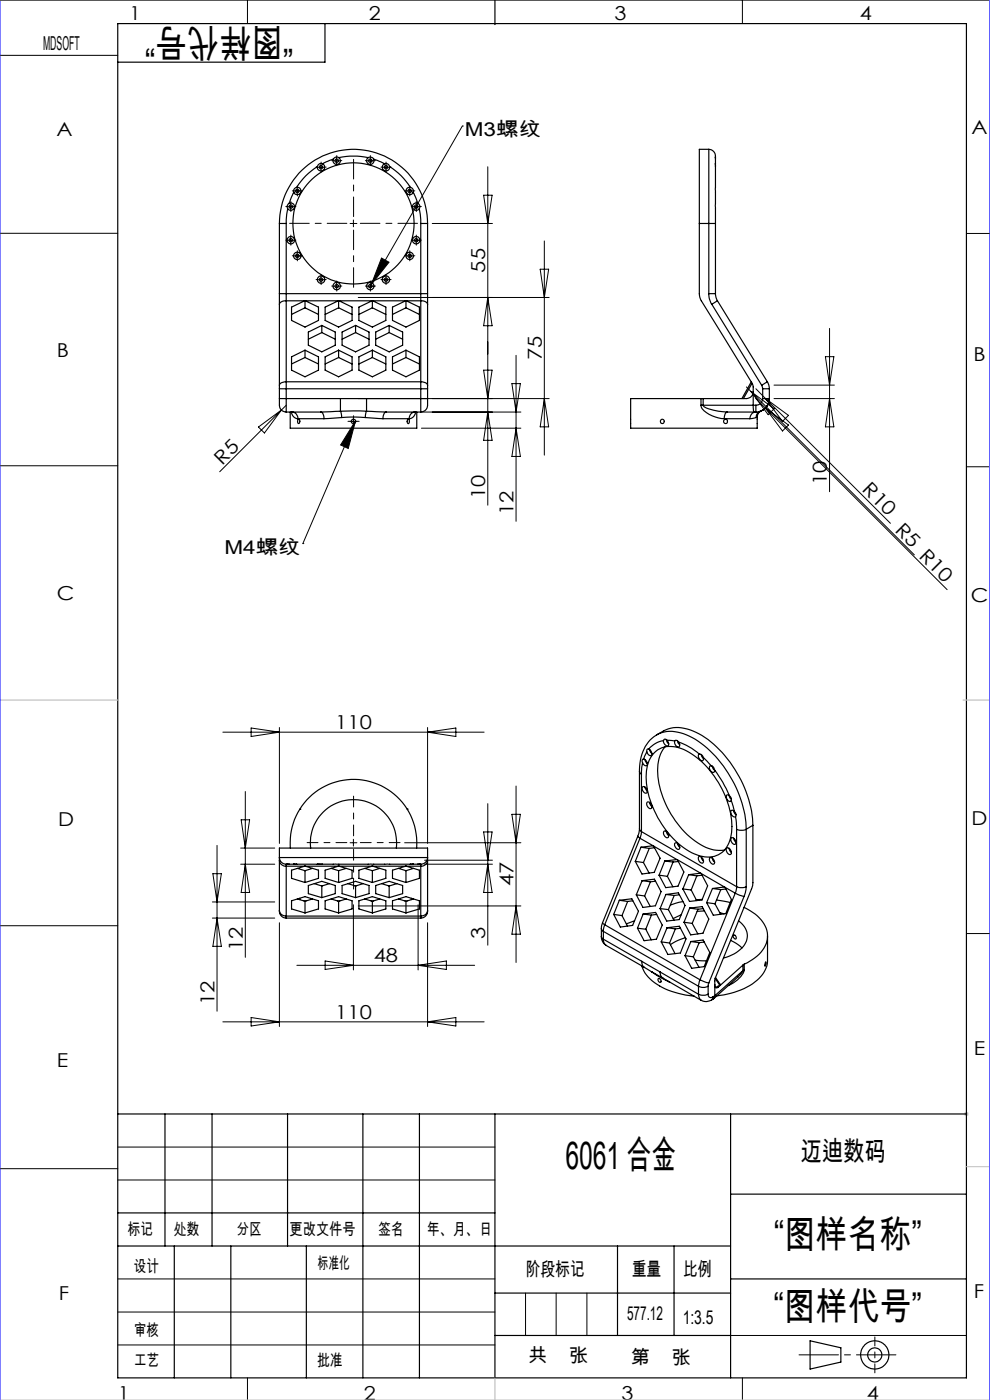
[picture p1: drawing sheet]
<svg xmlns="http://www.w3.org/2000/svg" width="210mm" height="297mm" viewBox="0 0 210 297" stroke-linecap="round" stroke-linejoin="round" font-family="sans-serif">
<defs><g id="words">
<g font-size="8.1">
<text x="62.2" y="6.1" transform="rotate(-180 62.2 6.1)">“图样代号”</text>
<text x="119.9" y="247.9">6061 合金</text>
<text x="164.2" y="264.7">“图样名称”</text>
<text x="164.1" y="279.9">“图样代号”</text>
</g>
<text font-size="5.8" x="169.9" y="246.3">迈迪数码</text>
<g font-size="4.1">
<text x="27.5" y="4.3">1</text>
<text x="78.3" y="4.3">2</text>
<text x="130.3" y="4.3">3</text>
<text x="182.4" y="4.3">4</text>
<text x="9.1" y="10.5">MDSOFT</text>
<text x="12" y="28.8">A</text>
<text x="98.6" y="28.9">M3螺纹</text>
<text x="206.1" y="28.4">A</text>
<text x="102.9" y="57.8" transform="rotate(-90 102.9 57.8)">55</text>
<text x="12.1" y="75.8">B</text>
<text x="114.9" y="76.4" transform="rotate(-90 114.9 76.4)">75</text>
<text x="206.5" y="76.5">B</text>
<text x="47.2" y="98.8" transform="rotate(-45 47.2 98.8)">R5</text>
<text x="102.9" y="105.8" transform="rotate(-90 102.9 105.8)">10</text>
<text x="175.4" y="103" transform="rotate(-90 175.4 103)">10</text>
<text x="182.7" y="104" transform="rotate(45 182.7 104)">R10</text>
<text x="108.9" y="109.3" transform="rotate(-90 108.9 109.3)">12</text>
<text x="189.6" y="112.5" transform="rotate(45 189.6 112.5)">R5 R10</text>
<text x="47.6" y="117.5">M4螺纹</text>
<text x="12" y="127.4">C</text>
<text x="205.9" y="127.7">C</text>
<text x="71.1" y="154.8">110</text>
<text x="12.3" y="175.3">D</text>
<text x="206.1" y="175.1">D</text>
<text x="108.9" y="188.1" transform="rotate(-90 108.9 188.1)">47</text>
<text x="51.5" y="201.8" transform="rotate(-90 51.5 201.8)">12</text>
<text x="102.9" y="199.2" transform="rotate(-90 102.9 199.2)">3</text>
<text x="79.3" y="204.2">48</text>
<text x="45.5" y="213.2" transform="rotate(-90 45.5 213.2)">12</text>
<text x="71.1" y="216.2">110</text>
<text x="12" y="226.5">E</text>
<text x="206.6" y="223.9">E</text>
<text x="12.5" y="275.7">F</text>
<text x="111.5" y="270.7">阶段标记</text>
<text x="134" y="270.7">重量</text>
<text x="144.9" y="270.7">比例</text>
<text x="206.6" y="275.3">F</text>
<text x="133" y="279.9">577.12</text>
<text x="144.8" y="280.8">1:3.5</text>
<text x="112.1" y="288.9">共</text>
<text x="120.7" y="288.9">张</text>
<text x="133.8" y="289.3">第</text>
<text x="142.5" y="289.3">张</text>
<text x="25.1" y="297">1</text>
<text x="77.2" y="297">2</text>
<text x="131.9" y="297">3</text>
<text x="183.8" y="297">4</text>
</g>
<g font-size="3.5">
<text x="27.1" y="262">标记</text>
<text x="36.9" y="262">处数</text>
<text x="50.2" y="262">分区</text>
<text x="61.4" y="262">更改文件号</text>
<text x="80.3" y="262">签名</text>
<text x="90.5" y="262">年、月、日</text>
<text x="28.4" y="269.8">设计</text>
<text x="67.4" y="269.2">标准化</text>
<text x="28.5" y="283.4">审核</text>
<text x="28.5" y="289.7">工艺</text>
<text x="67.3" y="289.7">批准</text>
</g>
</g></defs>
<g fill="none" stroke="#000" stroke-width=".21">
<path d="M0 0h210M0 11.7h25M52.5 0v5M157.5 0v5M63 39.8v1.4M67.4 35.5h1.4M68.1 34.7v1.5M70.7 34.1h1.4M71.4 33.4v1.4M77.8 34.1h1.5M78.6 33.4v1.4M81.1 35.5h1.5"/>
<path d="M81.9 34.7v1.5M86.9 39.8v1.4M98.1 26.7h.1M98.1 26.7l-19.4 33.7M103.5 35.4v71.8M0 49.5h25M61 51h1.4M61 43.8h1.4M61.7 43.1v1.5M61.7 50.2v1.5M62.3 54.3h1.5M62.3 40.5h1.5"/>
<path d="M63 53.6v1.4M67.4 59.3h1.4M68.1 58.6v1.4M71.4 60v1.4M74.3 47.4h1.4M75 46.7v1.4M78.6 60v1.4M80.9 54.7l1.6 .9-3.8 4.8zM81.1 59.3h1.5M81.9 58.6v1.4M86.2 54.3h1.4M86.2 40.5h1.4"/>
<path d="M86.9 53.6v1.4M87.6 51h1.4M87.6 43.8h1.4M88.3 43.1v1.5M88.3 50.2v1.5M91.7 47.4h12.8M102.6 41.4h1.8l-.9 6zM114.6 57.1h1.8l-.9 6zM115.5 51.1v45.5M205 49.5h5M70.7 60.7h1.4M76 63.1h40.5"/>
<path d="M77.8 60.7h1.5M102.6 78.5h1.8l-.9 6.1zM103.5 63.1l.9 6h-1.8zM109.5 75.4v35.2M175.1 75.7h1.8l-.9 6zM176 69.7v34.6M0 98.8h25M54.8 90.6l4.9-3.6-3.6 4.9zM60.7 86l-14.1 14.1M74.3 89.4h1.4M75 88.7v1.4M75.4 89.2l-1.5 5.9-1.7-.7z"/>
<path d="M75.4 89.2l-11.2 26.1M76 84.6h40.5M89.4 90.8h21.1M89.4 87.4h21.1M103.5 87.4l.9 6h-1.8zM108.6 81.4h1.8l-.9 6zM109.5 90.8l.9 6h-1.8zM115.5 84.6l.9 6h-1.8zM158.3 82.1l1 1M159.3 83.1l34.7 34.6M159.3 83.1l4.9 3.6-1.3 1.3zM160.3 84.6l2 2"/>
<path d="M160.3 82.5l2 2M162.3 86.6l38.6 38.5M162.3 86.6l5 3.6-1.3 1.2zM162.3 84.5l26.6 26.5M162.3 84.5l5 3.6-1.3 1.3zM164.2 84.6h12.8M164.2 81.7h12.8M176 84.6l.9 6h-1.8zM205 99h5M64.2 115.3h.1M47.3 155.3h55.4M53.3 154.4l6 .9-6 .9z"/>
<path d="M59.3 154.3v24.6M90.7 154.3v24.6M90.7 155.3l6-.9v1.8zM46 179.3v35.2M51 179.9h7.3M51.2 173.9h1.8l-1 6zM52 167.9v35.2M74.3 178.8h1.4M75 178v1.5M85.8 178.8h24.7M102.6 176.5h1.8l-.9 6zM103.5 170.5v30"/>
<path d="M108.6 172.8h1.8l-.9 6zM109.5 166.8v37.4M0 196.4h25M45 194.8h13.3M45 191.3h13.3M45.2 185.3h1.8l-1 6zM46 194.8l1 6h-1.8zM51 183.3h7.3M52 183.3l1 6h-1.8zM59.3 195.8v22M75 191.9v13.9M76 192.2h34.5"/>
<path d="M88.7 191.9v13.9M90.1 183.3h14.4M90.1 182.5h14.4M90.7 195.8v22M103.5 183.3l.9 6h-1.8zM109.5 192.2l.9 6h-1.8zM205 198h5M47.3 216.8h55.4M53.3 215.9l6 .9-6 .9zM63 204.8h37.7M69 203.9l6 .9-6 .9zM88.7 204.8l6-.9v1.8z"/>
<path d="M90.7 216.8l6-.9v1.8zM0 247.9h25M25 243.3h80M25 250.3h80M25 278.3h80M25 271.3h80M111.5 274.3v9M118 274.3v9M124.5 274.3v9M25 285.3h80M52.5 292.3v4.7M155 283.3h50"/>
<path d="M157.5 292.3v4.7"/>
</g>
<g fill="none" stroke="#000" stroke-width=".25">
<path d="M25 5h180v287.3h-180zM68.9 5v8.2h-43.9M105 0v5.2M62.9 39.8a.75 .75 0 0 0-.6 1M62.9 39.8a.77 .77 0 0 1 .9 .5 .77 .77 0 0 1-.5 1 .77 .77 0 0 1-1-.5M67.3 35.3a13.5 13.5 0 0 0-4.4 4.5M68.4 34.7a.8 .8 0 0 0-1.1 .6M68.4 34.7a.79 .79 0 0 1 .4 1 .79 .79 0 0 1-.9 .5 .79 .79 0 0 1-.6-.9M70.7 33.8l-2.3 .9M71.9 33.4a15.5 15.5 0 0 1 6.2 0M71.9 33.4a.81 .81 0 0 0-1.2 .4M71.9 33.4a.79 .79 0 0 1 .2 1.1 .79 .79 0 0 1-1.1 .3 .79 .79 0 0 1-.3-1"/>
<path d="M78.1 33.4l.3-.1a.81 .81 0 0 1 .9 .5M78.1 33.4a.79 .79 0 0 0-.2 1.1 .79 .79 0 0 0 1 .3 .79 .79 0 0 0 .4-1M79.3 33.8l2.3 .9M81.6 34.7h.1a.81 .81 0 0 1 1 .6M81.6 34.7a.79 .79 0 0 0-.5 1 .79 .79 0 0 0 1 .5 .79 .79 0 0 0 .6-.9M82.7 35.3a13.5 13.5 0 0 1 4.3 4.5M87 39.8h.1a.77 .77 0 0 1 .5 1M87 39.8a.77 .77 0 0 0-.9 .5 .77 .77 0 0 0 .6 1 .77 .77 0 0 0 .9-.5M150.4 31.7a1.5 1.5 0 0 1 1.4 1.7M150.4 31.7h-2.1v15.7M150.4 31.7v15.7M151.7 33.3l.1 .5"/>
<path d="M151.8 33.8v.9M151.8 34.7v.6M151.8 35.3v12.1M151.8 33.4v.4M151.8 33.3v.1M59.3 47.4h1.4M59.3 47.4a15.7 15.7 0 0 1 15.7-15.7 15.7 15.7 0 0 1 15.7 15.7M59.3 47.4v14.9M60.7 47.4v14.9M61 44.3l-.3 3.1M61.3 43.1l-.2 .2a.76 .76 0 0 0-.1 1M61.3 43.1a.8 .8 0 0 1 1.1 .4 .8 .8 0 0 1-.3 1 .8 .8 0 0 1-1.1-.2"/>
<path d="M62.3 40.8l-1 2.3M87.6 40.8l1 2.3M88.6 43.1h.1a.81 .81 0 0 1 .2 1.2M88.6 43.1a.8 .8 0 0 0-1 .4 .8 .8 0 0 0 .3 1 .8 .8 0 0 0 1-.2M88.9 44.3l.4 3.1M89.3 47.4h1.4M89.3 47.4v14.9M90.7 47.4v14.9M148.3 47.4l.1 15.7 .4 .7 10.8 17.6 .2 .6v4.5l.1 .9M148.3 47.4h2.1M150.4 47.4h1.4M150.4 47.4v14.9"/>
<path d="M151.8 47.4v14.9M59.3 62.3h1.4M59.3 62.3v2.3M59.3 64.6v17.1M60.7 63.8a1.27 1.27 0 0 0-1.4 .8M60.7 62.3v1.5M60.7 63.8v17.2M60.7 63.8h28.6M60.7 62.3h28.6M61.8 75.7l2.9-1.4 2.9 1.4v2.8l-2.9 1.4-2.9-1.4zM64.6 63.8l-2.8 1.4v2.8l2.9 1.4 2.9-1.4v-2.8l-2.8-1.4M64.7 63.8v1.5"/>
<path d="M64.7 74.3v1.5M64.7 75.8l-2.9 1.4M64.7 75.8l2.9 1.4M64.7 65.3l2.9 1.4M64.7 65.3l-2.9 1.4M65.4 70.4l2.9-1.4 2.8 1.4v2.8l-2.8 1.4-2.9-1.4zM68.3 69v1.6M68.3 70.6l-2.9 1.4M68.3 70.6l2.8 1.4M69 75.7l2.8-1.4 2.9 1.4v2.8l-2.9 1.4-2.8-1.4zM71.8 63.8l-2.8 1.4v2.8l2.8 1.4 2.9-1.4v-2.8l-2.8-1.4M71.8 63.8v1.5"/>
<path d="M71.8 74.3v1.5M71.8 75.8l-2.8 1.4M71.8 75.8l2.9 1.4M71.8 65.3l2.9 1.4M71.8 65.3l-2.8 1.4M72.6 70.4l2.8-1.4 2.9 1.4v2.8l-2.9 1.4-2.8-1.4zM75.4 69v1.6M75.4 70.6l-2.8 1.4M75.4 70.6l2.9 1.4M76.1 75.7l2.9-1.4 2.8 1.4v2.8l-2.8 1.4-2.9-1.4zM78.9 63.8l-2.8 1.4v2.8l2.9 1.4 2.8-1.4v-2.8l-2.7-1.4M79 63.8v1.5"/>
<path d="M79 74.3v1.5M79 75.8l-2.9 1.4M79 75.8l2.8 1.4M79 65.3l2.8 1.4M79 65.3l-2.9 1.4M79.7 70.4l2.9-1.4 2.8 1.4v2.8l-2.8 1.4-2.9-1.4zM82.6 69v1.6M82.6 70.6l-2.9 1.4M82.6 70.6l2.8 1.4M83.3 75.7l2.8-1.4 2.9 1.4v2.8l-2.9 1.4-2.8-1.4zM86 63.8l-2.7 1.4v2.8l2.8 1.4 2.9-1.4v-2.8l-2.8-1.4M86.1 63.8v1.5"/>
<path d="M86.1 74.3v1.5M86.1 75.8l-2.8 1.4M86.1 75.8l2.9 1.4M86.1 65.3l-2.8 1.4M86.1 65.3l2.9 1.4M89.3 63.8a1.27 1.27 0 0 1 1.4 .8M89.3 62.3v1.5M89.3 62.3h1.4M89.3 63.8v17.2M90.7 62.3v2.3M90.7 64.6v17.1M150.4 62.3a3.9 3.9 0 0 0 .6 2.3"/>
<path d="M150.4 62.3h1.4M151 64.6l10.6 17.1M151.8 62.3l.1 .8 .3 .7M152.2 63.8l-1.2 .8M152.2 63.8l10.6 17.2M59.3 82.5h1.4M59.3 84.6h1.4M59.3 81.7v.8M59.3 84.6v1.1a1.47 1.47 0 0 0 1.4 1.7M59.3 82.5v2.1M60.7 81a1.27 1.27 0 0 0-1.4 .7M60.7 81v1.5"/>
<path d="M60.7 84.6v2.8M60.7 82.5v2.1M60.7 87.4h7.4M60.7 84.6h11.5M60.7 82.5h28.6M60.7 81h28.6M61.6 87.4v3.4h26.8v-3.4M61.8 87.4l.5 1.1 .9 .3M61.9 87.4a1.28 1.28 0 0 1 1.3 1.4M63.2 88.8h5.5M63.2 89a.41 .41 0 0 1 .5 .3 .41 .41 0 0 1-.2 .5h-.1a.53 .53 0 0 1-.2-.8zM68.1 87.4a1.27 1.27 0 0 1 .6 1.4"/>
<path d="M72.2 87.2l-4.1 .2M72.2 84.6v2.6M72.2 84.6h5.6M72.2 87.2h5.6M72.2 87.2l.3 1.4M72.5 88.6h5M72.5 88.6l-3.8 .2M77.5 88.6l3.7 .2M77.8 87.2l4.1 .2M77.8 84.6v2.6M77.8 87.2l-.3 1.4M77.8 84.6h11.5"/>
<path d="M81.2 88.8h5.6M81.9 87.4a1.27 1.27 0 0 0-.7 1.4M81.9 87.4h7.4M86.5 89a.45 .45 0 0 1 .4 .4 .45 .45 0 0 1-.3 .5 .59 .59 0 0 1-.1-.9zM88 87.4h.1M88.1 87.4a1.33 1.33 0 0 0-1.3 1.4M88.1 87.4h.1M88.2 87.4a1.53 1.53 0 0 1-1.4 1.4M89.3 84.6v2.8M89.3 82.5h1.4M89.3 81v1.5M89.3 81a1.27 1.27 0 0 1 1.4 .7"/>
<path d="M89.3 84.6h1.4M89.3 82.5v2.1M90.7 81.7v.8M90.7 84.6v1.1a1.47 1.47 0 0 1-1.4 1.7M90.7 82.5v2.1M148.7 86a3.3 3.3 0 0 0 2.4 2.2l1.3 .4 1.2 .2M148.7 86h.5M148.7 84.6h-14.9v6.2h26.8v-2.3M148.7 84.6h.5M148.7 84.6v1.4M149.2 86v.1a8.3 8.3 0 0 0 5.1 1.3M149.2 86h11.1"/>
<path d="M149.2 84.6v1.4M153.6 88.8h5.5M154.3 87.4a1.17 1.17 0 0 0-.7 1.4M154.3 87.4h6M159.3 81l-1.9 3.6M159.5 81.3l-1.8 3.3M159.8 83.1a1.45 1.45 0 0 1-1.5 1.5h-9.1M160.3 86v1.4M160.3 87.4a1.33 1.33 0 0 0-1.2 1.4M160.4 88.6l-1.3 .2M160.6 88.5l-.2 .1M161.5 87.2h-.1a1.39 1.39 0 0 0-.8 1.3"/>
<path d="M161.5 87.2a1.39 1.39 0 0 0-1.1 1.4M161.6 81.7l.2 .8M161.8 84.6a1.45 1.45 0 0 1-1.5 1.4M161.8 84.6h1.4M161.8 82.5h1.4M161.8 82.5v2.1M162.8 81l-1.2 .7M162.8 81l.3 .7 .1 .8M163.2 84.6a2.76 2.76 0 0 1-1.9 2.6M163.2 84.6a2.82 2.82 0 0 1-1.7 2.6M163.2 84.6a2.87 2.87 0 0 1-2.9 2.8M163.2 82.5v2.1"/>
<path d="M137.2 159.5l-.7 1.5M137.6 158.9l-.4 .1v.5M137.6 158.9a.96 .96 0 0 1 .5 1.4l-.4-.1-.5-.7M137.8 159l.1 .5 .4 .3M138.8 159.7a5.6 5.6 0 0 1 6.8-.4 19.6 19.6 0 0 1 9.6 16.7 5.6 5.6 0 0 1-3.7 5.7 9.1 9.1 0 0 1-7.6-2.7 20.2 20.2 0 0 1-6.8-14.8 6.9 6.9 0 0 1 1.7-4.5zM139.3 155.9a8.6 8.6 0 0 0-3.7 7.8M139.3 155.9l1.4-.8a7.5 7.5 0 0 1 7.6 .6 24.5 24.5 0 0 1 10.9 15.5l.5 3.9M139.3 155.9a7.5 7.5 0 0 1 7.6 .6 24.6 24.6 0 0 1 11.4 19.4M140.8 157.1a5.2 5.2 0 0 0-3.2 1.8M141.1 158.4a9.2 9.2 0 0 0-1.3 7.8 19.8 19.8 0 0 0 9.9 13.6 6.7 6.7 0 0 0 4 .5M141.4 156.9l.1 .5 .4 .4M141.5 157.1l1.6 .1"/>
<path d="M141.5 157.1l-.2-.2a.33 .33 0 0 0-.3-.1 .33 .33 0 0 0-.2 .3M141.5 157.1a.68 .68 0 0 1 0 1.2 1.07 1.07 0 0 1-.7-1.2M143.1 157.2l.2-.1h.3l.4 .3M143.1 157.2a.92 .92 0 0 0 1 1.2l.1-.4-.2-.6M143.7 157.2l.5 .8M144 157.4a13.2 13.2 0 0 1 4.3 2.6M148.3 160l.6 .2 .3 .5M148.3 160a.84 .84 0 0 0 0 .9 .84 .84 0 0 0 .8 .4l.1-.6M61.6 179.9a13.4 13.4 0 0 1 13.4-14.6 13.4 13.4 0 0 1 13.4 14.6M63.6 171.7h.1M65.9 179.9a9.2 9.2 0 0 1 9.1-10.3 9.2 9.2 0 0 1 9.1 10.3M86.4 171.7h.1"/>
<path d="M135.3 177.4l.4 .4M135.3 177.4l-7.5 18.4M135.6 175.8l-.3 1.6M135.6 163.7l.5 .5M135.6 175.8l.5 .6M135.6 163.7v12.1M135.7 177.8l-7.4 18.4M135.7 177.8l2.8 1.6M136 179.7l-1.2 3M136 179.7l1.7 .3M136.1 176.4l-.4 1.4M136.1 164.2v12.2"/>
<path d="M136.1 176.4l20.1 11.7M136.3 167a.77 .77 0 0 1 .9 .3 .77 .77 0 0 1-.2 1 1 1 0 0 1-.7-1.3zM136.3 161.9l-.2 2.3M136.5 161l-.3 .3 .1 .6M136.5 161a.91 .91 0 0 1 .6 1.5l-.6-.3-.2-.3M136.8 161.1l.5 .9M136.8 167l.5 .8M137.2 170.2a.81 .81 0 0 1 .9 .2 .81 .81 0 0 1 .2 .9 .49 .49 0 0 1-.6 .2 .49 .49 0 0 1-.4-.4l-.1-.6zM137.7 180l-1.2 3M137.8 170.2l.1 .5 .4 .4M138.5 179.4l-2.5 .3M138.5 179.4l.1 .1"/>
<path d="M138.6 179.5l1.4 2.6-1.2 3-2.6 .3-1.4-2.7M138.6 179.5l5 2.8M138.8 179.8l-1.1 .2M140.8 176.4a.81 .81 0 0 1 .8 .2 .81 .81 0 0 1 .2 .9 .49 .49 0 0 1-.5 .2 .49 .49 0 0 1-.4-.5l-.2-.5zM141.4 176.4l.1 .5 .4 .4M143.2 178.9a.79 .79 0 0 1 .8 .4 .79 .79 0 0 1-.1 .9 1.05 1.05 0 0 1-.7-1.3zM143.7 178.9l.5 .8M148.7 160.1l.5 .8M149.2 160.7l1.6 1.8M150.8 162.5l.5 .2 .3 .7M150.8 162.5a.57 .57 0 0 0-.4 .4 .57 .57 0 0 0 .3 .6 .46 .46 0 0 0 .5 .4 .46 .46 0 0 0 .4-.5M151.1 162.5l.1 .5 .4 .4"/>
<path d="M151.6 163.4a22.7 22.7 0 0 1 3.1 5.4M154.2 179.9a.92 .92 0 0 1 .8 1.4 .92 .92 0 0 1-.8-1.4zM154.7 168.7l.1 .5 .4 .4M154.7 179.9l.1 .5 .4 .4M154.7 168.8l.5 .6-.1 .5M154.7 168.8a.39 .39 0 0 0-.6-.1 .39 .39 0 0 0 0 .6 .66 .66 0 0 0 .3 .6 .66 .66 0 0 0 .7 0M155.1 177.8a.8 .8 0 0 1 1 .9 .41 .41 0 0 1-.4 .5 .41 .41 0 0 1-.4-.4l-.2-.3zM155.1 169.9l.7 2.3M155.6 172l.5 .9M155.6 177.8l.5 .9M155.8 172.2l.3 .4-.1 .6M155.8 172.2a.42 .42 0 0 0-.6-.3 .42 .42 0 0 0-.2 .6 .77 .77 0 0 0 1 .7"/>
<path d="M156 173.2l.2 2.7M156.2 175.9a2.58 2.58 0 0 0 2.1 0M156.2 175.9v12.2M158.3 175.9v12.2M159.7 175.1l-.1 12.9-7.9 19.6-.1 3.6M159.7 175.1l-1.4 .8M59.3 181.9h31.4M59.3 181.9v-2h31.4v2M59.3 181.9a1.45 1.45 0 0 0 1.4 1.4M59.3 182.6a1.34 1.34 0 0 0 1.4 1.2M59.3 181.9v.7M59.3 193.1a1.34 1.34 0 0 0 1.4 1.2"/>
<path d="M59.3 193.1v.1a1.43 1.43 0 0 0 1.4 1.6M59.3 182.6v10.5M60.7 183.3h.3M60.7 183.3v.5M60.7 194.3v.5M60.7 183.8v10.5M60.7 183.8h28.6M60.7 194.3h28.6M60.7 194.8h28.6M61 183.3h-.1h.4M61 183.3h.3M61.3 183.3h1"/>
<path d="M61.8 191.1l2.9-.9 2.9 .9v1.7l-2.9 .9-2.9-.9zM62.3 183.3h.6M62.9 183.3h4.4M63.1 190.7l1.6 .5M63.1 184.2l1.6 .5M63.3 190.7v.1M63.6 190.6v.2M64.6 183.8l-2.8 .8v1.7l2.9 .9M64.7 184.7v2.5M64.7 191.2v2.5M64.8 183.8l2.8 .8v1.7l-2.9 .9M65.4 187.9l2.9-.9 2.8 .9v1.7l-2.8 .8-2.9-.8z"/>
<path d="M66.3 190.7l-1.6 .5M66.3 184.2l-1.6 .5M66.7 187.5l1.6 .5M67.3 183.3h1.1M68.3 188v2.4M68.4 183.3h18.6M69 191.1l2.8-.9 2.9 .9v1.7l-2.9 .9-2.8-.9zM69.9 187.5l-1.6 .5M70.2 190.7l1.6 .5M70.2 184.2l1.6 .5M71.8 183.8l-2.8 .8v1.7l2.8 .9M71.8 184.7v2.5"/>
<path d="M71.8 191.2v2.5M71.9 183.8l2.8 .8v1.7l-2.9 .9M72.6 187.9l2.8-.9 2.9 .9v1.7l-2.9 .8-2.8-.8zM73.4 190.7l-1.6 .5M73.4 184.2l-1.6 .5M73.8 187.5l1.6 .5M75.4 188v2.4M75.6 187.9h-.4M76.1 191.1l2.9-.9 2.8 .9v1.7l-2.8 .9-2.9-.9zM77 187.5l-1.6 .5M77.4 190.7l1.6 .5M77.4 184.2l1.6 .5"/>
<path d="M78.9 183.8l-2.8 .8v1.7l2.9 .9M79 184.7v2.5M79 191.2v2.5M79.1 183.8l2.7 .8v1.7l-2.8 .9M79.7 187.9l2.9-.9 2.8 .9v1.7l-2.8 .8-2.9-.8zM80.6 190.7l-1.6 .5M80.6 184.2l-1.6 .5M81 187.5l1.6 .5M82.6 188v2.4M83.3 191.1l2.8-.9 2.9 .9v1.7l-2.9 .9-2.8-.9zM84.2 187.5l-1.6 .5M84.5 190.7l1.6 .5"/>
<path d="M84.5 184.2l1.6 .5M86 183.8l-2.7 .8v1.7l2.8 .9M86.1 184.7v2.5M86.1 191.2v2.5M86.2 183.8l2.8 .8v1.7l-2.9 .9M87 183.3h.6M87.3 190.6v.2M87.6 190.7v.1M87.6 183.3h1M87.7 190.7l-1.6 .5M87.7 184.2l-1.6 .5M88.6 183.3h.5"/>
<path d="M88.6 183.3h.3M88.9 183.3h.4M88.9 183.3h.1M89.3 183.3v.5M89.3 194.3v.5M89.3 183.8v10.5M90.7 181.9a1.45 1.45 0 0 1-1.4 1.4M90.7 182.6a1.34 1.34 0 0 1-1.4 1.2M90.7 181.9v.7M90.7 193.1a1.34 1.34 0 0 1-1.4 1.2M90.7 193.1v.1a1.43 1.43 0 0 1-1.4 1.6M90.7 182.6v10.5"/>
<path d="M127.6 198.6a2.17 2.17 0 0 0 1 2M127.6 197l.4 .6M127.6 198.6l.4 .6M127.6 197v1.6M127.8 195.8l-.2 1.2M127.8 195.8l.5 .4M128 199.2l.2 .9 .4 .5M128 197.6l20.2 11.6M128 199.2l8.1 4.7M128 197.6v1.6M128.3 196.2l-.3 1.4M128.3 196.2l20.2 11.7"/>
<path d="M130.2 194l1.7 .2M131.4 191l2.6-.3 1.4 2.6-1.2 3-2.6 .4-1.4-2.7M131.4 191l-1.2 3M131.4 191l1.7 .2M131.9 194.2l1.2 2.3M133.1 191.2l-1.2 3M134.2 191.1l-1.1 .1M134.6 195.3l-1.7 .7M134.8 182.7l1.7 .3M135 189.8l1.7 .3M135.2 196.9l1.8 .2M136.2 186.8l2.6-.3 1.4 2.7-1.2 3-2.6 .3-1.4-2.7"/>
<path d="M136.2 186.8l-1.2 3M136.2 186.8l1.8 .3M136.4 193.9l2.7-.3 1.4 2.6-1.3 3-2.6 .4-1.4-2.7M136.4 193.9l-1.2 3M136.4 193.9l1.8 .2M136.5 183l1.2 2.2M136.7 190.1l1.2 2.2M137 197.1l1.1 2.3M138 187.1l-1.3 3M138.2 194.1l-1.2 3M139.1 186.9l-1.1 .2M139.3 194l-1.1 .1"/>
<path d="M139.8 185.7l1.8 .2M140 192.8l1.8 .2M140.3 199.8l1.7 .3M141 182.7l-1.2 3M141 182.7l1.8 .2M141.3 189.8l2.6-.4 1.4 2.7-1.2 3-2.7 .3-1.4-2.6M141.3 189.8l-1.3 3M141.3 189.8l1.7 .2M141.5 196.8l2.6-.3 1.4 2.7-1.2 3-2.6 .3-1.4-2.7M141.5 196.8l-1.2 3M141.5 196.8l1.8 .3M141.6 185.9l1.1 2.2"/>
<path d="M141.8 193l1.2 2.2M142.8 182.9l-1.2 3M143 190l-1.2 3M143.3 197.1l-1.3 3M143.6 182.3l-2.6 .4M143.6 182.3l.1 .1M143.7 182.4l1.4 2.6-1.3 3-2.6 .3-1.4-2.6M143.7 182.4l4.9 2.8M143.9 182.8l-1.1 .1M144.1 189.8l-1.1 .2M144.4 196.9l-1.1 .2M144.5 194.1l-1.7 .8"/>
<path d="M144.9 191.2l-2.7 .8M144.9 188.6l1.7 .2M145.1 195.6l1.7 .3M145.4 198.9l-1.6 .6-1.6 .9M146.1 185.6l-1.2 3M146.1 185.6l1.7 .2M146.3 192.6l2.6-.3 1.5 2.7-1.3 3-2.6 .3-1.4-2.7M146.3 192.6l-1.2 3M146.3 192.6l1.8 .3M146.5 199.7l2.7-.3 1.4 2.7-1.2 3-2.7 .3-1.4-2.7M146.5 199.7l-1.2 3M146.5 199.7l1.8 .3"/>
<path d="M146.6 188.8l1.2 2.3M146.8 195.9l1.2 2.2M147.8 185.8l-1.2 3M148.1 192.9l-1.3 3M148.3 181.7a.92 .92 0 0 1 .8 1.4 .92 .92 0 0 1-.8-1.4zM148.3 200l-1.2 3M148.6 185.2l-2.5 .4M148.6 185.2l.1 .1M148.7 181.8l.5 .9M148.7 185.3l5 2.9M148.7 185.3l1.4 2.6-1.2 3-2.6 .3-1.4-2.6M148.9 190.8h-1.2"/>
<path d="M148.9 185.7l-1.1 .1M149.2 192.8l-1.1 .1M149.4 199.8l-1.1 .2M149.4 193.2l-1.5 .2M149.9 191.5l1.8 .2M150.5 182a.83 .83 0 0 1 .9 .4 .83 .83 0 0 1 0 .9 .94 .94 0 0 1-.9-1.3zM151.1 182l.1 .5 .4 .4M151.1 188.5l-1.2 3M151.1 188.5l1.8 .2M151.7 191.7l1.2 2.3M152 190.9l2.9 .6M152.6 193.6l1 .2"/>
<path d="M152.9 188.7l-1.2 3M153.7 188.2l-2.6 .3M153.7 188.2h.1M153.8 188.2l1.4 2.6-1.2 3-2.7 .4-1.4-2.7M153.8 188.2l2.2 1.3M154 188.6l-1.1 .1M155 199.5l1.5 .9 .9 .7M155.6 198.4a.49 .49 0 0 1 .5 .2 .49 .49 0 0 1-.1 .6 .59 .59 0 0 1-.4-.8zM156 189.5l1.8 .7M156 189.5l-7.5 18.4M156.2 188.1a2.58 2.58 0 0 0 2.1 0M156.2 188.1l-.2 1.4"/>
<path d="M156.7 195.4a3.6 3.6 0 0 1-.1 6.4l-.8 .5-2.3 1M157.8 192.5a8 8 0 0 1 5 5.4 6.2 6.2 0 0 1-3.7 6l-1.2 .6M157.8 190.2l-7.4 18.3M158.3 188.1l-.5 2.1M162.8 198.5v5.2a6.3 6.3 0 0 1-3.2 5 17.6 17.6 0 0 1-7.6 2.6M128.6 200.6l8.1 4.6M136.1 203.9l3.9 2.3M136.1 204.9a8.8 8.8 0 0 0 5.7 5.2 20.8 20.8 0 0 0 5.4 1.2M136.1 203.9l.2 .9 .4 .4M136.7 205.2l3.9 2.3M138.2 206.1l1.3 .9 2.3 1.2M139.6 207.6a.45 .45 0 0 1 .6 .3 .45 .45 0 0 1-.2 .5l-.4-.4z"/>
<path d="M140 206.2l.2 .8 .4 .5M140 206.2l8.2 4.7M140.6 207.5l8.2 4.7M141.8 208.2l.3 .1M141.8 208.2h.1M142 200.1l1.2 2.2M145.3 202.7l1.8 .3M147.1 203l1.2 2.2M147.5 203.7l2.4 .1M148.2 209.2a2.24 2.24 0 0 0 2 0M148.2 210.9a2.58 2.58 0 0 0 2 0M148.2 210.9l.2 .9 .4 .4"/>
<path d="M148.2 209.2v1.7M148.5 207.9l1.9 .6M148.5 207.9l-.3 1.3M150.2 210.9a.6 .6 0 0 0 .3 .7 .6 .6 0 0 0 .7-.1M150.2 209.2v1.7M150.4 208.5l-.2 .7M150.9 212.2a2.17 2.17 0 0 1-2.1 0M151.2 211.5l-.3 .7M151.6 208.9a.45 .45 0 0 0 .2 .6 .45 .45 0 0 0 .6-.1M151.6 211.2l-.2 .6-.5 .4M151.6 211.2l-.4 .3M151.7 207.6l1 1.4"/>
<path d="M151.8 207.4l1 1.4-.1 .2M152.2 209.3l-.5 .1M152.2 209.3l.2 .1M152.7 209l-.5 .3M156.5 207.3l-5.1 4.6M157.6 205.9l-.4 .7-.7 .7M157.6 204.7l-5.2 4.7M157.6 204.7v1.2M157.6 205.9l-6 5.3M157.9 204.5l-.3 .2M157.9 205.7l-.3 .2M157.9 205.7a5.2 5.2 0 0 1-3.4 3.4"/>
<path d="M157.9 204.5v1.2M162.4 204l.1 .4-.2 .6zM25 236.3h180M35 236.3v28M45 236.3v28M61 236.3v28M77 236.3v56M89 236.3v56M105 236.3v56M155 236.3v56M25 257.3h80M155 253.3h50"/>
<path d="M25 264.3h130M37 264.3v28M49 264.3v28M65 264.3v28M105 274.3h50M131 264.3v19M143 264.3v19M155 271.3h50M105 283.3h50M171.8 284.4l6.6 1.5v3.1l-6.6 1.4z"/>
<circle cx="68.1" cy="35.5" r=".36"/>
<circle cx="71.4" cy="34.1" r=".37"/>
<circle cx="78.5" cy="34.1" r=".37"/>
<circle cx="81.9" cy="35.5" r=".36"/>
<circle cx="61.7" cy="51" r=".8"/>
<circle cx="61.7" cy="43.8" r=".37"/>
<circle cx="61.7" cy="51" r=".36"/>
<circle cx="63.1" cy="40.5" r=".37"/>
<circle cx="63.1" cy="54.3" r=".79"/>
<circle cx="63.1" cy="54.3" r=".36"/>
<circle cx="68.1" cy="59.3" r=".35"/>
<circle cx="68.1" cy="59.3" r=".8"/>
<circle cx="75" cy="47.4" r="12.9"/>
<circle cx="81.9" cy="59.3" r=".79"/>
<circle cx="81.9" cy="59.3" r=".35"/>
<circle cx="86.9" cy="40.5" r=".37"/>
<circle cx="86.9" cy="54.3" r=".79"/>
<circle cx="86.9" cy="54.3" r=".36"/>
<circle cx="88.3" cy="51" r=".8"/>
<circle cx="88.3" cy="43.8" r=".37"/>
<circle cx="88.3" cy="51" r=".36"/>
<circle cx="71.4" cy="60.7" r=".8"/>
<circle cx="71.4" cy="60.7" r=".36"/>
<circle cx="78.5" cy="60.7" r=".8"/>
<circle cx="78.6" cy="60.7" r=".36"/>
<circle cx="75" cy="89.4" r=".47"/>
<circle cx="140.5" cy="89.4" r=".44"/>
<circle cx="153.9" cy="89.4" r=".43"/>
<circle cx="185.5" cy="287.4" r="3"/>
<circle cx="185.6" cy="287.4" r="1.5"/>
</g>
<path d="M204.5 236.3h1M204.6 236l.8 .7M205 235.8v1M205.4 236l-.8 .7M205 247.5h5M0 297h210" fill="none" stroke="#c0c0c0" stroke-width=".21"/>
<path d="M73.6 178.8h-8.5M75 177.3v-8.4M76.4 178.8h8.5M75 180.2v8.4" fill="none" stroke="#000" stroke-width=".21" stroke-dasharray="30.5 1.3 1.3 1.3" stroke-dashoffset="28.2"/>
<g fill="none" stroke="#000" stroke-width=".21" stroke-dasharray="30.5 1.3 1.3 1.3">
<path d="M63.1 39.8v-.4M67.4 35.5h-.4M68.1 34.7v-.3M68.1 36.2v.3M68.8 35.5h.4M70.7 34.1h-.3M71.4 33.4v-.4M71.4 34.8v.3M72.1 34.1h.4M77.9 34.1h-.4M78.6 33.4v-.4M78.6 34.8v.3"/>
<path d="M79.3 34.1h.3M81.2 35.5h-.4M81.9 34.7v-.3M81.9 36.2v.3M82.6 35.5h.4M86.9 39.8v-.4M61 50.9h-.4M61 43.8h-.4M61.7 50.2v-.3M61.7 51.7v.3M61.7 43.1v-.4M61.7 44.5v.4"/>
<path d="M62.4 54.3h-.4M62.4 40.5h-.4M62.4 50.9h.4M62.4 43.8h.4M63.1 53.6v-.4M63.1 55v.3M63.1 41.2v.4M63.8 54.3h.3M63.8 40.5h.3M67.4 59.3h-.4M68.1 58.6v-.4M68.8 59.3h.4"/>
<path d="M71.4 60v-.4M78.6 60v-.4M81.2 59.3h-.4M81.9 58.6v-.4M82.6 59.3h.4M86.2 40.5h-.3M86.2 54.3h-.3M86.9 41.2v.4M86.9 53.6v-.4M86.9 55v.3M87.6 43.8h-.4M87.6 50.9h-.4"/>
<path d="M87.6 40.5h.4M87.6 54.3h.4M88.3 43.1v-.4M88.3 44.5v.4M88.3 50.2v-.3M88.3 51.7v.3M89 43.8h.4M89 50.9h.4M68.1 60v.4M70.7 60.7h-.3M71.4 61.4v.4M72.1 60.7h.4"/>
<path d="M77.9 60.7h-.4M78.6 61.4v.4M79.3 60.7h.3M81.9 60v.4M74.3 89.4h-.5M75 88.7v-.5M75 90.1v.5M75.7 89.4h.5"/>
</g>
<path d="M73.6 47.4h-12.2M75 46v-12.2M75 48.8v12.2M76.4 47.4h12.2" fill="none" stroke="#000" stroke-width=".21" stroke-dasharray="30.5 1.3 1.3 1.3" stroke-dashoffset="26.3"/>
<path d="M169.5 287.4h20.5" fill="none" stroke="#000" stroke-width=".21" stroke-dasharray="30.5 1.3 1.3 1.3" stroke-dashoffset="22.1"/>
<path d="M185.6 283.6v7.6" fill="none" stroke="#000" stroke-width=".21" stroke-dasharray="30.5 1.3 1.3 1.3" stroke-dashoffset="28.6"/>
<path d="M0 148.5h25M204.3 148.5h5.7M105 292.3v4.7" fill="none" stroke="#c0c0c0" stroke-width=".25"/>
<path d="M0 0v297M210 0v297" fill="none" stroke="#00f" stroke-width=".21"/>
<path d="M75.4 89.2l-1.5 5.9-1.7-.7zM80.9 54.7l1.6 .9-3.8 4.8z" fill="#000"/>
<use href="#words"/>
</svg>
